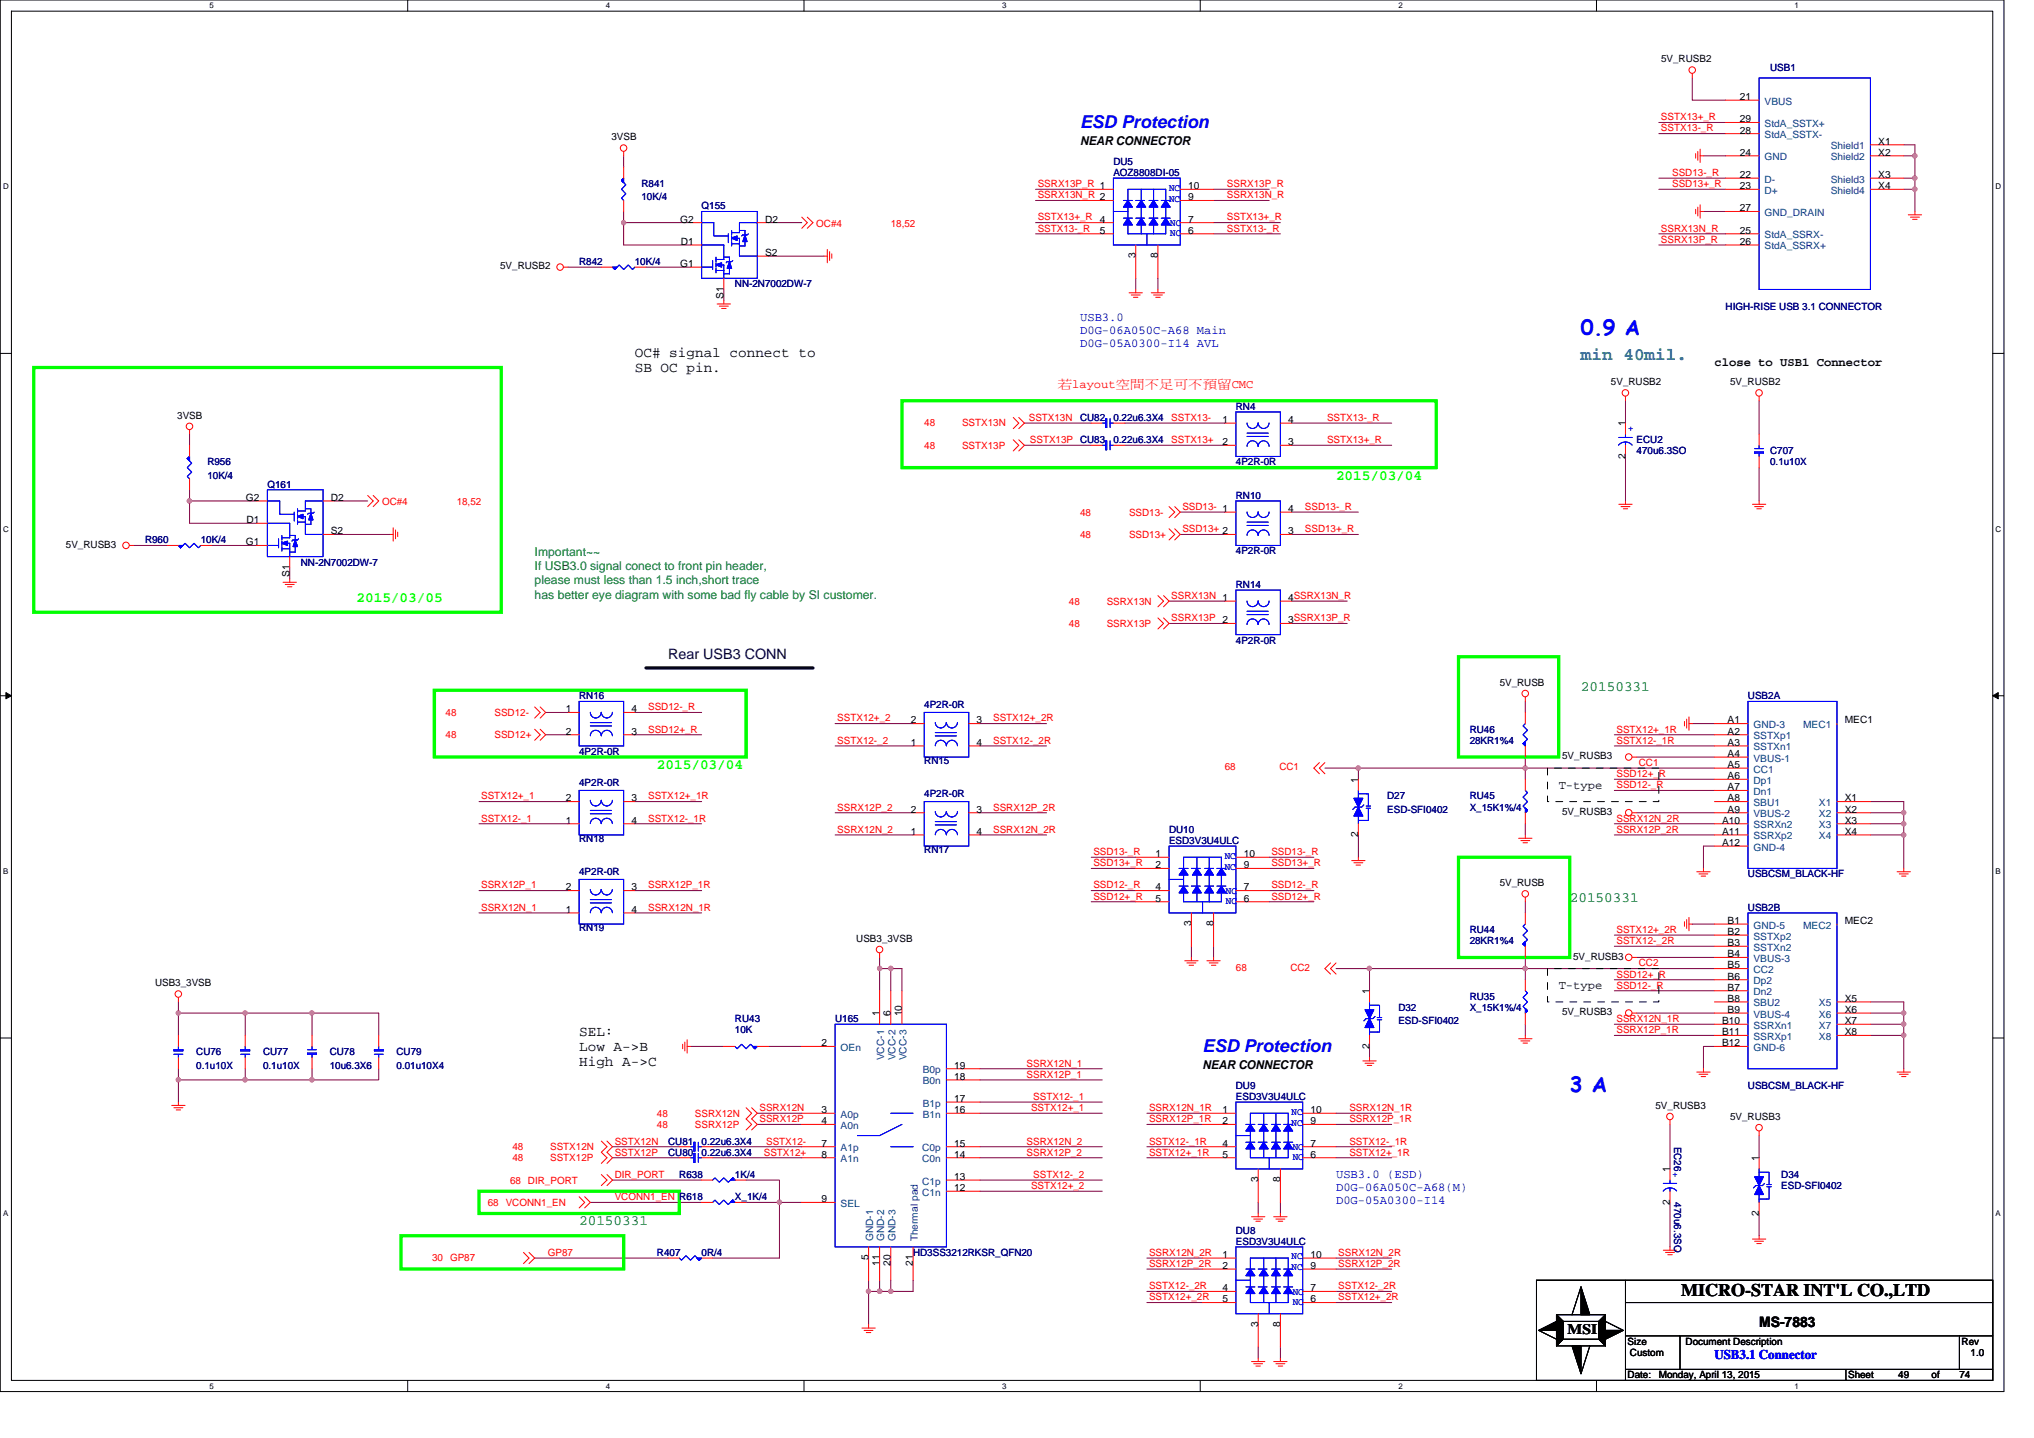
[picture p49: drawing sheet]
<svg xmlns="http://www.w3.org/2000/svg" width="297mm" height="210mm" viewBox="0 0 297 210" stroke-linecap="round" stroke-linejoin="round" font-family="sans-serif">
<defs><g id="words">
<g font-size="3.1" fill="#00f">
<text x="230.9" y="48.9">0.9 A</text>
<text x="229.3" y="159.4">3 A</text>
</g>
<g font-size="2.6" fill="#00f">
<text x="157.7" y="18.6">ESD Protection</text>
<text x="175.6" y="153.6">ESD Protection</text>
</g>
<text font-size="2.6" fill="#008080" x="230.9" y="52.6">min 40mil.</text>
<text font-size="2.6" x="245.5" y="189.3">MICRO-STAR INT'L CO.,LTD</text>
<g font-size="2.1">
<text x="92.7" y="52.1">OC# signal connect to</text>
<text x="92.7" y="54.3">SB OC pin.</text>
<text x="84.6" y="151.2">SEL:</text>
<text x="84.6" y="153.5">Low A-&gt;B</text>
<text x="84.6" y="155.7">High A-&gt;C</text>
<text x="228.9" y="194.9">MSI</text>
<text x="256.9" y="193.8">MS-7883</text>
</g>
<g font-size="2.1" fill="#0f0">
<text x="195.1" y="70">2015/03/04</text>
<text x="52.1" y="87.9">2015/03/05</text>
<text x="95.9" y="112.3">2015/03/04</text>
</g>
<text font-size="2.1" fill="#000040" x="97.6" y="96.2">Rear USB3 CONN</text>
<g font-size="2.1" fill="#008000">
<text x="230.9" y="100.8">20150331</text>
<text x="229.3" y="131.7">20150331</text>
<text x="84.6" y="178.9">20150331</text>
</g>
<text font-size="1.9" fill="#00f" x="250.4" y="198.5">USB3.1 Connector</text>
<g font-size="1.8">
<text x="157.7" y="21.1">NEAR CONNECTOR</text>
<text x="250.4" y="53.5">close to USB1 Connector</text>
<text x="227.6" y="115.2">T-type</text>
<text x="227.6" y="144.5">T-type</text>
<text x="175.6" y="156.1">NEAR CONNECTOR</text>
</g>
<g font-size="1.8" fill="#00f">
<text x="157.7" y="46.9">USB3.0</text>
<text x="157.7" y="48.8">D0G-06A050C-A68 Main</text>
<text x="157.7" y="50.7">D0G-05A0300-I14 AVL</text>
<text x="195.1" y="172.1">USB3.0 (ESD)</text>
<text x="195.1" y="174">D0G-06A050C-A68(M)</text>
<text x="195.1" y="175.9">D0G-05A0300-I14</text>
</g>
<text font-size="1.8" fill="#f00" x="154.5" y="56.7">若layout空間不足可不預留CMC</text>
<g font-size="1.8" fill="#008000">
<text x="78.1" y="81.2">Important~~</text>
<text x="78.1" y="83.3">If USB3.0 signal conect to front pin header,</text>
<text x="78.1" y="85.3">please must less than 1.5 inch,short trace</text>
<text x="78.1" y="87.4">has better eye diagram with some bad fly cable by SI customer.</text>
</g>
<g font-size="1.5">
<text x="242.6" y="9.1">5V_RUSB2</text>
<text x="254.1" y="14.6">21</text>
<text x="254.1" y="17.9">29</text>
<text x="89.3" y="20.5">3VSB</text>
<text x="254.1" y="22.7">24</text>
<text x="254.1" y="19.5">28</text>
<text x="274.3" y="21.1">X1</text>
<text x="274.3" y="22.7">X2</text>
<text x="173.5" y="29.3">9</text>
<text x="173.5" y="27.6">10</text>
<text x="254.1" y="26">22</text>
<text x="254.1" y="27.6">23</text>
<text x="274.3" y="26">X3</text>
<text x="274.3" y="27.6">X4</text>
<text x="99.3" y="32.5">G2</text>
<text x="99.4" y="35.8">D1</text>
<text x="111.7" y="32.5">D2</text>
<text x="160.6" y="32.5">4</text>
<text x="160.6" y="34.1">5</text>
<text x="173.5" y="34.1">6</text>
<text x="173.5" y="32.5">7</text>
<text x="254.1" y="34.1">25</text>
<text x="254.1" y="35.8">26</text>
<text x="254.1" y="30.9">27</text>
<text x="73" y="39.3">5V_RUSB2</text>
<text x="99.3" y="39">G1</text>
<text x="111.7" y="37.4">S2</text>
<text x="165.8" y="37.7" transform="rotate(-90 165.8 37.7)">3</text>
<text x="169.1" y="37.7" transform="rotate(-90 169.1 37.7)">8</text>
<text x="105.7" y="43.6" transform="rotate(-90 105.7 43.6)">S1</text>
<text x="235.3" y="56.3">5V_RUSB2</text>
<text x="252.7" y="56.3">5V_RUSB2</text>
<text x="25.9" y="61.1">3VSB</text>
<text x="178.5" y="61.8">1</text>
<text x="178.5" y="65">2</text>
<text x="188.1" y="61.8">4</text>
<text x="188.1" y="65">3</text>
<text x="237.4" y="62.3" transform="rotate(-90 237.4 62.3)">1</text>
<text x="237.4" y="67" transform="rotate(-90 237.4 67)">2</text>
<text x="35.9" y="73.1">G2</text>
<text x="36" y="76.4">D1</text>
<text x="48.3" y="73.1">D2</text>
<text x="188.1" y="74.8">4</text>
<text x="9.6" y="80">5V_RUSB3</text>
<text x="35.9" y="79.6">G1</text>
<text x="48.3" y="78">S2</text>
<text x="188.1" y="78">3</text>
<text x="42.3" y="84.2" transform="rotate(-90 42.3 84.2)">S1</text>
<text x="188.1" y="87.8">4SSRX13N_R</text>
<text x="188.1" y="91">3SSRX13P_R</text>
<text x="219" y="100.2">5V_RUSB</text>
<text x="82.6" y="104">1</text>
<text x="82.6" y="107.3">2</text>
<text x="92.2" y="104">4</text>
<text x="92.2" y="107.3">3</text>
<text x="133" y="105.6">2</text>
<text x="142.6" y="105.6">3</text>
<text x="252.3" y="107.3">A2</text>
<text x="252.3" y="105.6">A1</text>
<text x="269.4" y="105.6">MEC1</text>
<text x="133" y="108.9">1</text>
<text x="142.6" y="108.9">4</text>
<text x="228.1" y="110.9">5V_RUSB3</text>
<text x="252.3" y="110.5">A4</text>
<text x="252.3" y="113.8">A6</text>
<text x="252.3" y="112.1">A5</text>
<text x="252.3" y="108.9">A3</text>
<text x="82.6" y="117">2</text>
<text x="92.2" y="117">3</text>
<text x="133" y="118.7">2</text>
<text x="142.6" y="118.7">3</text>
<text x="198.3" y="114.3" transform="rotate(-90 198.3 114.3)">1</text>
<text x="228.1" y="119">5V_RUSB3</text>
<text x="252.3" y="117">A8</text>
<text x="252.3" y="118.7">A9</text>
<text x="252.3" y="115.4">A7</text>
<text x="269.4" y="117">X1</text>
<text x="269.4" y="118.7">X2</text>
<text x="82.6" y="120.3">1</text>
<text x="92.2" y="120.3">4</text>
<text x="133" y="121.9">1</text>
<text x="142.6" y="121.9">4</text>
<text x="168.8" y="125.2">1</text>
<text x="181.6" y="125.2">10</text>
<text x="198.3" y="122.3" transform="rotate(-90 198.3 122.3)">2</text>
<text x="251.5" y="120.3">A10</text>
<text x="251.5" y="121.9">A11</text>
<text x="251.5" y="123.5">A12</text>
<text x="269.4" y="120.3">X3</text>
<text x="269.4" y="121.9">X4</text>
<text x="82.6" y="130">2</text>
<text x="92.2" y="130">3</text>
<text x="168.8" y="130">4</text>
<text x="168.8" y="126.8">2</text>
<text x="168.8" y="131.7">5</text>
<text x="181.6" y="131.7">6</text>
<text x="181.6" y="130">7</text>
<text x="181.6" y="126.8">9</text>
<text x="219" y="129.4">5V_RUSB</text>
<text x="82.6" y="133.3">1</text>
<text x="92.2" y="133.3">4</text>
<text x="125" y="137.5">USB3_3VSB</text>
<text x="174" y="135.3" transform="rotate(-90 174 135.3)">3</text>
<text x="177.2" y="135.3" transform="rotate(-90 177.2 135.3)">8</text>
<text x="252.3" y="136.5">B2</text>
<text x="252.3" y="134.9">B1</text>
<text x="269.4" y="134.9">MEC2</text>
<text x="229.7" y="140.1">5V_RUSB3</text>
<text x="252.3" y="139.8">B4</text>
<text x="252.3" y="143">B6</text>
<text x="252.3" y="141.4">B5</text>
<text x="252.3" y="138.2">B3</text>
<text x="22.6" y="144">USB3_3VSB</text>
<text x="128.4" y="148.4" transform="rotate(-90 128.4 148.4)">1</text>
<text x="130.1" y="148.4" transform="rotate(-90 130.1 148.4)">6</text>
<text x="131.7" y="148.4" transform="rotate(-90 131.7 148.4)">10</text>
<text x="200" y="145.2" transform="rotate(-90 200 145.2)">1</text>
<text x="228.1" y="148.3">5V_RUSB3</text>
<text x="251.5" y="149.5">B10</text>
<text x="252.3" y="146.3">B8</text>
<text x="252.3" y="147.9">B9</text>
<text x="252.3" y="144.7">B7</text>
<text x="269.4" y="146.3">X5</text>
<text x="269.4" y="147.9">X6</text>
<text x="269.4" y="149.5">X7</text>
<text x="120" y="152.8">2</text>
<text x="200" y="153.2" transform="rotate(-90 200 153.2)">2</text>
<text x="251.5" y="151.2">B11</text>
<text x="251.5" y="152.8">B12</text>
<text x="269.4" y="151.2">X8</text>
<text x="139.4" y="160.9">17</text>
<text x="139.4" y="157.7">18</text>
<text x="139.4" y="156">19</text>
<text x="241.8" y="161.9">5V_RUSB3</text>
<text x="120" y="162.5">3</text>
<text x="120" y="164.2">4</text>
<text x="120" y="167.4">7</text>
<text x="139.4" y="162.5">16</text>
<text x="139.4" y="167.4">15</text>
<text x="178.5" y="162.5">1</text>
<text x="178.5" y="167.4">4</text>
<text x="178.5" y="164.2">2</text>
<text x="191.4" y="167.4">7</text>
<text x="191.4" y="164.2">9</text>
<text x="191.4" y="162.5">10</text>
<text x="252.7" y="163.6">5V_RUSB3</text>
<text x="120" y="169">8</text>
<text x="139.4" y="173.9">12</text>
<text x="139.4" y="172.3">13</text>
<text x="139.4" y="169">14</text>
<text x="178.5" y="169">5</text>
<text x="183.7" y="172.7" transform="rotate(-90 183.7 172.7)">3</text>
<text x="187" y="172.7" transform="rotate(-90 187 172.7)">8</text>
<text x="191.4" y="169">6</text>
<text x="243.9" y="171.2" transform="rotate(-90 243.9 171.2)">1</text>
<text x="256.9" y="169.5" transform="rotate(-90 256.9 169.5)">1</text>
<text x="120" y="175.6">9</text>
<text x="243.9" y="175.9" transform="rotate(-90 243.9 175.9)">2</text>
<text x="256.9" y="177.5" transform="rotate(-90 256.9 177.5)">2</text>
<text x="126.8" y="184" transform="rotate(-90 126.8 184)">5</text>
<text x="128.4" y="184.9" transform="rotate(-90 128.4 184.9)">11</text>
<text x="130.1" y="184.9" transform="rotate(-90 130.1 184.9)">20</text>
<text x="133.3" y="184.9" transform="rotate(-90 133.3 184.9)">21</text>
<text x="178.5" y="183.7">1</text>
<text x="178.5" y="185.3">2</text>
<text x="191.4" y="185.3">9</text>
<text x="191.4" y="183.7">10</text>
<text x="178.5" y="188.6">4</text>
<text x="178.5" y="190.2">5</text>
<text x="191.4" y="190.2">6</text>
<text x="191.4" y="188.6">7</text>
<text x="183.7" y="193.8" transform="rotate(-90 183.7 193.8)">3</text>
<text x="187" y="193.8" transform="rotate(-90 187 193.8)">8</text>
<text x="237.7" y="196.4">Size</text>
<text x="246.2" y="196.4">Document Description</text>
<text x="286.5" y="196.4">Rev</text>
<text x="237.7" y="201.3">Date:</text>
<text x="238" y="198">Custom</text>
<text x="242.2" y="201.3">Monday, April 13, 2015</text>
<text x="269.9" y="201.3">Sheet</text>
<text x="277.2" y="201.3">49</text>
<text x="282.1" y="201.3">of</text>
<text x="286.1" y="201.3">74</text>
<text x="287.8" y="198">1.0</text>
</g>
<g font-size="1.5" fill="#000080">
<text x="258.5" y="10.4">USB1</text>
<text x="93.7" y="27.3">R841</text>
<text x="93.7" y="29.3">10K/4</text>
<text x="162.6" y="24.1">DU5</text>
<text x="162.6" y="25.7">AOZ8808DI-05</text>
<text x="102.5" y="30.6">Q155</text>
<text x="84.6" y="38.7">R842</text>
<text x="92.7" y="38.7">10K/4</text>
<text x="107.3" y="42">NN-2N7002DW-7</text>
<text x="252" y="45.2">HIGH-RISE USB 3.1 CONNECTOR</text>
<text x="180.5" y="59.8">RN4</text>
<text x="157.7" y="61.5">CU82</text>
<text x="162.6" y="61.5">0.22u6.3X4</text>
<text x="162.6" y="64.7">0.22u6.3X4</text>
<text x="239" y="64.7">ECU2</text>
<text x="30.3" y="68">R956</text>
<text x="30.3" y="69.9">10K/4</text>
<text x="39" y="71.2">Q161</text>
<text x="180.5" y="68">4P2R-0R</text>
<text x="239" y="66.3">470u6.3SO</text>
<text x="258.5" y="66.3">C707</text>
<text x="258.5" y="68">0.1u10X</text>
<text x="180.5" y="72.8">RN10</text>
<text x="21.2" y="79.4">R960</text>
<text x="29.3" y="79.4">10K/4</text>
<text x="43.9" y="82.6">NN-2N7002DW-7</text>
<text x="180.5" y="81">4P2R-0R</text>
<text x="180.5" y="85.9">RN14</text>
<text x="180.5" y="94">4P2R-0R</text>
<text x="84.6" y="102.1">RN16</text>
<text x="135" y="103.4">4P2R-0R</text>
<text x="214.6" y="107">RU46</text>
<text x="255.3" y="102.1">USB2A</text>
<text x="84.6" y="110.2">4P2R-0R</text>
<text x="135" y="111.5">RN15</text>
<text x="214.6" y="108.6">28KR1%4</text>
<text x="84.6" y="114.8">4P2R-0R</text>
<text x="135" y="116.4">4P2R-0R</text>
<text x="202.6" y="116.7">D27</text>
<text x="202.6" y="118.7">ESD-SFI0402</text>
<text x="214.6" y="116.7">RU45</text>
<text x="214.6" y="118.4">X_15K1%/4</text>
<text x="84.6" y="122.9">RN18</text>
<text x="135" y="124.5">RN17</text>
<text x="170.7" y="121.6">DU10</text>
<text x="170.7" y="123.2">ESD3V3U4ULC</text>
<text x="84.6" y="127.8">4P2R-0R</text>
<text x="255.3" y="128.1">USBCSM_BLACK-HF</text>
<text x="84.6" y="135.9">RN19</text>
<text x="214.6" y="136.2">RU44</text>
<text x="214.6" y="137.9">28KR1%4</text>
<text x="255.3" y="133">USB2B</text>
<text x="107.3" y="149.2">RU43</text>
<text x="122" y="149.2">U165</text>
<text x="204.2" y="147.6">D32</text>
<text x="204.2" y="149.6">ESD-SFI0402</text>
<text x="214.6" y="146">RU35</text>
<text x="214.6" y="147.6">X_15K1%/4</text>
<text x="28.7" y="154.1">CU76</text>
<text x="38.4" y="154.1">CU77</text>
<text x="48.2" y="154.1">CU78</text>
<text x="57.9" y="154.1">CU79</text>
<text x="107.3" y="150.9">10K</text>
<text x="28.7" y="156.1">0.1u10X</text>
<text x="38.4" y="156.1">0.1u10X</text>
<text x="48.2" y="156.1">10u6.3X6</text>
<text x="57.9" y="156.1">0.01u10X4</text>
<text x="180.5" y="159">DU9</text>
<text x="180.5" y="160.6">ESD3V3U4ULC</text>
<text x="255.3" y="159">USBCSM_BLACK-HF</text>
<text x="97.6" y="167.1">CU81</text>
<text x="102.5" y="167.1">0.22u6.3X4</text>
<text x="244.5" y="167.4" transform="rotate(90 244.5 167.4)">EC26+</text>
<text x="97.6" y="168.8">CU80</text>
<text x="99.2" y="172">R638</text>
<text x="102.5" y="168.8">0.22u6.3X4</text>
<text x="107.3" y="172">1K/4</text>
<text x="260.1" y="172">D34</text>
<text x="260.1" y="173.6">ESD-SFI0402</text>
<text x="107.3" y="175.3">X_1K/4</text>
<text x="244.5" y="175.6" transform="rotate(90 244.5 175.6)">470u6.3SO</text>
<text x="95.9" y="183.4">R407</text>
<text x="102.5" y="183.4">0R/4</text>
<text x="133.3" y="183.4">HD3SS3212RKSR_QFN20</text>
<text x="180.5" y="180.1">DU8</text>
<text x="180.5" y="181.8">ESD3V3U4ULC</text>
</g>
<g font-size="1.5" fill="#f00">
<text x="242.6" y="17.6">SSTX13+_R</text>
<text x="242.6" y="19.2">SSTX13-_R</text>
<text x="151.5" y="27.3">SSRX13P_R 1</text>
<text x="151.5" y="29">SSRX13N_R 2</text>
<text x="179.2" y="27.3">SSRX13P_R</text>
<text x="179.2" y="29">SSRX13N_R</text>
<text x="244.2" y="25.7">SSD13-_R</text>
<text x="244.2" y="27.3">SSD13+_R</text>
<text x="119.2" y="33.2">OC#4</text>
<text x="130.1" y="33.2">18,52</text>
<text x="151.5" y="32.2">SSTX13+_R</text>
<text x="151.5" y="33.8">SSTX13-_R</text>
<text x="179.2" y="32.2">SSTX13+_R</text>
<text x="179.2" y="33.8">SSTX13-_R</text>
<text x="242.6" y="33.8">SSRX13N_R</text>
<text x="242.6" y="35.5">SSRX13P_R</text>
<text x="135" y="65.5">48</text>
<text x="135" y="62.3">48</text>
<text x="140.5" y="65.5">SSTX13P</text>
<text x="140.5" y="62.3">SSTX13N</text>
<text x="150.2" y="61.5">SSTX13N</text>
<text x="150.4" y="64.7">SSTX13P CU83</text>
<text x="171" y="64.7">SSTX13+</text>
<text x="171" y="61.5">SSTX13-</text>
<text x="193.8" y="61.5">SSTX13-_R</text>
<text x="193.8" y="64.7">SSTX13+_R</text>
<text x="55.8" y="73.8">OC#4</text>
<text x="66.7" y="73.8">18,52</text>
<text x="157.7" y="75.3">48</text>
<text x="164.9" y="75.3">SSD13-</text>
<text x="172.7" y="77.7">SSD13+ 2</text>
<text x="172.7" y="74.5">SSD13- 1</text>
<text x="190.6" y="74.5">SSD13-_R</text>
<text x="190.6" y="77.7">SSD13+_R</text>
<text x="157.7" y="78.5">48</text>
<text x="164.9" y="78.5">SSD13+</text>
<text x="156.1" y="88.3">48</text>
<text x="161.6" y="88.3">SSRX13N</text>
<text x="171" y="87.5">SSRX13N 1</text>
<text x="156.1" y="91.5">48</text>
<text x="161.6" y="91.5">SSRX13P</text>
<text x="171" y="90.7">SSRX13P 2</text>
<text x="65.1" y="107.8">48</text>
<text x="65.1" y="104.5">48</text>
<text x="72.2" y="107.8">SSD12+</text>
<text x="72.2" y="104.5">SSD12-</text>
<text x="94.7" y="103.7">SSD12-_R</text>
<text x="94.7" y="107">SSD12+_R</text>
<text x="122.3" y="105.3">SSTX12+_2</text>
<text x="145" y="105.3">SSTX12+_2R</text>
<text x="236.1" y="107">SSTX12+_1R</text>
<text x="122.3" y="108.6">SSTX12-_2</text>
<text x="145" y="108.6">SSTX12-_2R</text>
<text x="178.9" y="112.5">68</text>
<text x="186.8" y="112.5">CC1</text>
<text x="236.1" y="113.5">SSD12+_R</text>
<text x="236.1" y="108.6">SSTX12-_1R</text>
<text x="239.3" y="111.8">CC1</text>
<text x="70.3" y="120">SSTX12-_1</text>
<text x="70.3" y="116.7">SSTX12+_1</text>
<text x="94.7" y="120">SSTX12-_1R</text>
<text x="94.7" y="116.7">SSTX12+_1R</text>
<text x="122.3" y="118.4">SSRX12P_2</text>
<text x="145" y="118.4">SSRX12P_2R</text>
<text x="236.1" y="120">SSRX12N_2R</text>
<text x="236.1" y="115.1">SSD12-_R</text>
<text x="122.3" y="121.6">SSRX12N_2</text>
<text x="145" y="121.6">SSRX12N_2R</text>
<text x="159.7" y="124.9">SSD13-_R</text>
<text x="185.7" y="124.9">SSD13-_R</text>
<text x="236.1" y="121.6">SSRX12P_2R</text>
<text x="70.3" y="129.7">SSRX12P_1</text>
<text x="94.7" y="129.7">SSRX12P_1R</text>
<text x="159.7" y="129.7">SSD12-_R</text>
<text x="159.7" y="131.4">SSD12+_R</text>
<text x="159.7" y="126.5">SSD13+_R</text>
<text x="185.7" y="129.7">SSD12-_R</text>
<text x="185.7" y="131.4">SSD12+_R</text>
<text x="185.7" y="126.5">SSD13+_R</text>
<text x="70.3" y="133">SSRX12N_1</text>
<text x="94.7" y="133">SSRX12N_1R</text>
<text x="236.1" y="136.2">SSTX12+_2R</text>
<text x="236.1" y="137.9">SSTX12-_2R</text>
<text x="180.5" y="141.8">68</text>
<text x="188.4" y="141.8">CC2</text>
<text x="236.1" y="142.7">SSD12+_R</text>
<text x="239.3" y="141.1">CC2</text>
<text x="236.1" y="149.2">SSRX12N_1R</text>
<text x="236.1" y="144.4">SSD12-_R</text>
<text x="149.9" y="155.7">SSRX12N_1</text>
<text x="236.1" y="150.9">SSRX12P_1R</text>
<text x="149.9" y="157.4">SSRX12P_1</text>
<text x="150.9" y="160.6">SSTX12-_1</text>
<text x="74.8" y="167.9">48</text>
<text x="80.3" y="167.9">SSTX12N</text>
<text x="89.8" y="167.1">SSTX12N</text>
<text x="95.9" y="163.1">48</text>
<text x="95.9" y="164.7">48</text>
<text x="101.5" y="163.1">SSRX12N</text>
<text x="101.5" y="164.7">SSRX12P</text>
<text x="110.9" y="162.2">SSRX12N</text>
<text x="110.9" y="163.9">SSRX12P</text>
<text x="111.9" y="167.1">SSTX12-</text>
<text x="149.9" y="167.1">SSRX12N_2</text>
<text x="150.6" y="162.2">SSTX12+_1</text>
<text x="167.8" y="162.2">SSRX12N_1R</text>
<text x="167.8" y="167.1">SSTX12-_1R</text>
<text x="167.8" y="163.9">SSRX12P_1R</text>
<text x="197.1" y="167.1">SSTX12-_1R</text>
<text x="197.1" y="163.9">SSRX12P_1R</text>
<text x="197.1" y="162.2">SSRX12N_1R</text>
<text x="74.5" y="172.8">68 DIR_PORT</text>
<text x="74.8" y="169.6">48</text>
<text x="80.3" y="169.6">SSTX12P</text>
<text x="89.8" y="168.7">SSTX12P</text>
<text x="89.8" y="172">DIR_PORT</text>
<text x="111.5" y="168.7">SSTX12+</text>
<text x="149.9" y="168.7">SSRX12P_2</text>
<text x="150.6" y="173.6">SSTX12+_2</text>
<text x="150.9" y="172">SSTX12-_2</text>
<text x="167.8" y="168.7">SSTX12+_1R</text>
<text x="197.1" y="168.7">SSTX12+_1R</text>
<text x="71.2" y="176.1">68 VCONN1_EN</text>
<text x="89.8" y="175.3">VCONN1_EN R618</text>
<text x="63.1" y="184.2">30 GP87</text>
<text x="80" y="183.4">GP87</text>
<text x="167.8" y="185">SSRX12P_2R</text>
<text x="167.8" y="183.4">SSRX12N_2R</text>
<text x="195.4" y="183.4">SSRX12N_2R</text>
<text x="195.4" y="185">SSRX12P_2R</text>
<text x="167.8" y="189.9">SSTX12+_2R</text>
<text x="167.8" y="188.3">SSTX12-_2R</text>
<text x="195.4" y="189.9">SSTX12+_2R</text>
<text x="195.4" y="188.3">SSTX12-_2R</text>
</g>
<g font-size="1.5" fill="#004080">
<text x="257.7" y="15.3">VBUS</text>
<text x="257.7" y="23.4">GND</text>
<text x="257.7" y="20.2">StdA_SSTX-</text>
<text x="257.7" y="18.5">StdA_SSTX+</text>
<text x="267.4" y="21.8">Shield1</text>
<text x="267.4" y="23.4">Shield2</text>
<text x="257.7" y="26.7">D-</text>
<text x="257.7" y="28.3">D+</text>
<text x="267.4" y="26.7">Shield3</text>
<text x="267.4" y="28.3">Shield4</text>
<text x="257.7" y="34.8">StdA_SSRX-</text>
<text x="257.7" y="31.5">GND_DRAIN</text>
<text x="257.7" y="36.4">StdA_SSRX+</text>
<text x="256.1" y="107.9">SSTXp1</text>
<text x="256.1" y="106.3">GND-3</text>
<text x="263.3" y="106.3">MEC1</text>
<text x="256.1" y="111.2">VBUS-1</text>
<text x="256.1" y="112.8">CC1</text>
<text x="256.1" y="109.6">SSTXn1</text>
<text x="256.1" y="114.4">Dp1</text>
<text x="256.1" y="117.7">SBU1</text>
<text x="256.1" y="119.3">VBUS-2</text>
<text x="256.1" y="116.1">Dn1</text>
<text x="265.6" y="117.7">X1</text>
<text x="265.6" y="119.3">X2</text>
<text x="256.1" y="120.9">SSRXn2</text>
<text x="256.1" y="122.6">SSRXp2</text>
<text x="256.1" y="124.2">GND-4</text>
<text x="265.6" y="120.9">X3</text>
<text x="265.6" y="122.6">X4</text>
<text x="256.1" y="137.2">SSTXp2</text>
<text x="256.1" y="135.6">GND-5</text>
<text x="263.3" y="135.6">MEC2</text>
<text x="256.1" y="140.5">VBUS-3</text>
<text x="256.1" y="143.7">Dp2</text>
<text x="256.1" y="142.1">CC2</text>
<text x="256.1" y="138.8">SSTXn2</text>
<text x="256.1" y="147">SBU2</text>
<text x="256.1" y="148.6">VBUS-4</text>
<text x="256.1" y="145.3">Dn2</text>
<text x="265.6" y="147">X5</text>
<text x="265.6" y="148.6">X6</text>
<text x="122.8" y="153.5">OEn</text>
<text x="129.1" y="154.8" transform="rotate(-90 129.1 154.8)">VCC-1</text>
<text x="130.8" y="154.8" transform="rotate(-90 130.8 154.8)">VCC-2</text>
<text x="132.4" y="154.8" transform="rotate(-90 132.4 154.8)">VCC-3</text>
<text x="256.1" y="150.2">SSRXn1</text>
<text x="256.1" y="151.8">SSRXp1</text>
<text x="256.1" y="153.5">GND-6</text>
<text x="265.6" y="150.2">X7</text>
<text x="265.6" y="151.8">X8</text>
<text x="134.8" y="161.6">B1p</text>
<text x="134.8" y="158.3">B0n</text>
<text x="134.8" y="156.7">B0p</text>
<text x="122.8" y="163.2">A0p</text>
<text x="122.8" y="164.8">A0n</text>
<text x="134.8" y="163.2">B1n</text>
<text x="122.8" y="168.1">A1p</text>
<text x="122.8" y="169.7">A1n</text>
<text x="134.7" y="173">C1p</text>
<text x="134.7" y="169.7">C0n</text>
<text x="134.7" y="168.1">C0p</text>
<text x="122.8" y="176.2">SEL</text>
<text x="134.7" y="174.6">C1n</text>
<text x="127.5" y="181.3" transform="rotate(-90 127.5 181.3)">GND-1</text>
<text x="129.1" y="181.3" transform="rotate(-90 129.1 181.3)">GND-2</text>
<text x="130.8" y="181.3" transform="rotate(-90 130.8 181.3)">GND-3</text>
<text x="134" y="181.3" transform="rotate(-90 134 181.3)">Thermal pad</text>
</g>
<g font-size="1.5" fill="#00f">
<text x="170.7" y="27.8">NC</text>
<text x="170.7" y="29.5">NC</text>
<text x="170.9" y="33">NC</text>
<text x="170.9" y="34.5">NC</text>
<text x="237.8" y="62.3" transform="rotate(90 237.8 62.3)">+</text>
<text x="178.9" y="125.4">NC</text>
<text x="178.9" y="127">NC</text>
<text x="179" y="130.6">NC</text>
<text x="179" y="132">NC</text>
<text x="188.6" y="162.8">NC</text>
<text x="188.6" y="164.4">NC</text>
<text x="188.8" y="168">NC</text>
<text x="188.8" y="169.4">NC</text>
<text x="188.6" y="183.9">NC</text>
<text x="188.6" y="185.5">NC</text>
<text x="188.8" y="189.1">NC</text>
<text x="188.8" y="190.5">NC</text>
</g>
<g font-size="1.2">
<text x="30.6" y="1.2">5</text>
<text x="88.5" y="1.2">4</text>
<text x="146.3" y="1.2">3</text>
<text x="204.2" y="1.2">2</text>
<text x="262.1" y="1.2">1</text>
<text x=".5" y="27.6">D</text>
<text x="291.4" y="27.6">D</text>
<text x=".5" y="77.6">C</text>
<text x="291.4" y="77.6">C</text>
<text x=".5" y="127.6">B</text>
<text x="291.4" y="127.6">B</text>
<text x=".5" y="177.6">A</text>
<text x="291.4" y="177.6">A</text>
<text x="30.6" y="202.8">5</text>
<text x="88.5" y="202.8">4</text>
<text x="146.3" y="202.8">3</text>
<text x="204.2" y="202.8">2</text>
<text x="262.1" y="202.8">1</text>
</g>
</g></defs>
<path d="M0 0h292.6v203.2h-292.6zM1.7 1.6h289.3v200h-289.3z" fill="none" stroke="#000" stroke-width=".15"/>
<g fill="#fff">
<path d="M30.6 .2h.6v1.3h-.6z"/>
<path d="M30.6 201.8h.6v1.3h-.6z"/>
</g>
<path d="M59.5 0v1.6M59.5 201.6v1.6" fill="none" stroke="#000" stroke-width=".15"/>
<g fill="#fff">
<path d="M88.5 .2h.6v1.3h-.6z"/>
<path d="M88.5 201.8h.6v1.3h-.6z"/>
</g>
<path d="M117.4 0v1.6M117.4 201.6v1.6" fill="none" stroke="#000" stroke-width=".15"/>
<g fill="#fff">
<path d="M146.3 .2h.7v1.3h-.7z"/>
<path d="M146.3 201.8h.7v1.3h-.7z"/>
</g>
<path d="M175.3 0v1.6M175.3 201.6v1.6" fill="none" stroke="#000" stroke-width=".15"/>
<g fill="#fff">
<path d="M204.2 .2h.6v1.3h-.6z"/>
<path d="M204.2 201.8h.6v1.3h-.6z"/>
</g>
<path d="M233.1 0v1.6M233.1 201.6v1.6" fill="none" stroke="#000" stroke-width=".15"/>
<g fill="#fff">
<path d="M262.1 .2h.6v1.3h-.6z"/>
<path d="M262.1 201.8h.6v1.3h-.6z"/>
<path d="M.5 26.6h.8v1.3h-.8z"/>
<path d="M291.4 26.6h.9v1.3h-.9z"/>
<path d="M.5 76.6h.8v1.3h-.8z"/>
<path d="M291.4 76.6h.9v1.3h-.9z"/>
</g>
<path d="M0 51.6h1.7M291 51.6h1.6" fill="none" stroke="#000" stroke-width=".15"/>
<g fill="#fff">
<path d="M.5 126.6h.7v1.3h-.7z"/>
<path d="M291.4 126.6h.8v1.3h-.8z"/>
</g>
<path d="M0 101.6h1.7M291 101.6h1.6" fill="none" stroke="#000" stroke-width=".15"/>
<path d="M.9 101.1l.8 .5-.8 .4zM291 101.6l.8-.5v.9z" fill="#000" stroke="#000" stroke-width=".15"/>
<g fill="#fff">
<path d="M.5 176.6h.7v1.2h-.7z"/>
<path d="M291.4 176.6h.8v1.2h-.8z"/>
</g>
<g fill="none" stroke="#000" stroke-width=".15">
<path d="M0 151.6h1.7M291 151.6h1.6M224.4 186.9h66.6v14.7h-66.6zM224.7 194.3l2.6 1.3M227.3 192h7.2v4.5h-7.2zM227.3 192l1 1M228.3 193h5.2v2.6h-5.2zM228.3 195.6l-1 .9M230.9 187.9l-1.3 4.1M232.2 196.5l-1.3 4.1M233.5 195.6l1 .9M234.5 193l2.6 1.3"/>
<path d="M234.5 192l-1 1M237.4 190.2h53.6M237.4 186.9v14.7M237.4 200h53.6M237.4 195.1h53.6M245.3 195.1v4.9M269.6 200v1.6M286.1 195.1v4.9"/>
</g>
<g fill="none" stroke="#800040" stroke-width=".15">
<path d="M242.2 19.5h9.8M242.2 17.9h9.8M247.1 11.4v3.2h4.9M82.9 39h4.9M91.1 30.9v1.6M91.1 22.8v1.6M91.1 32.5v3.3h9.7M91.1 32.5h9.7M94.3 39h6.5M112.2 37.4h8.1M112.2 32.5h4.9M151.2 27.6h6.5"/>
<path d="M151.2 29.3h6.5M151.2 32.5h6.5M151.2 34.1h6.5M177.2 32.5h9.8M177.2 34.1h9.8M177.2 27.6h8.2M177.2 29.3h8.2M242.2 26h9.8M242.2 34.1h9.8M242.2 35.8h9.8M242.2 27.6h9.8M248.8 22.8h3.2"/>
<path d="M248.8 30.9h3.2M278 27.6h1.7M278 21.1h1.7v1.7M278 22.8h1.7M278 26h1.7M279.7 26v1.6M279.7 22.8v3.2M279.7 27.6v3.3M105.7 42.3v1.6M165.9 40.6v1.7M169.1 40.6v1.7M237.4 58.5v3.3"/>
<path d="M256.9 58.5v4.9M19.6 79.7h4.8M27.7 71.5v1.7M27.7 63.4v1.6M27.7 73.2v3.2h9.7M27.7 73.2h9.7M30.9 79.7h6.5M48.8 73.2h4.9M48.8 78h8.1M149.6 65h9.8M149.6 61.8h9.8M164.2 65h14.7"/>
<path d="M164.2 61.8h14.7M172.4 78h6.5M172.4 74.8h6.5M188.6 61.8h14.6M188.6 65h14.6M188.6 74.8h9.8M188.6 78h9.8M237.4 66.7v6.5M256.9 68.3v4.9M42.3 82.9v1.6M170.7 87.8h8.2M170.7 91h8.2"/>
<path d="M188.6 87.8h8.1M188.6 91h8.1M70 117.1h12.9M79.7 107.3h3.2M79.7 104h3.2M92.7 117.1h9.8M92.7 104h9.8M92.7 107.3h9.8M122 105.7h11.3M122 108.9h11.3M122 118.7h11.3M143.1 108.9h9.7"/>
<path d="M143.1 105.7h9.7M143.1 118.7h9.7M193.5 112.2h4.9v1.6M198.4 112.2h24.4M222.8 112.2h27.6M222.8 110.6v1.6M222.8 112.2v1.6M222.8 102.4v1.6M235.8 115.4h14.6M235.8 107.3h14.6M235.8 108.9h14.6M235.8 113.8h14.6"/>
<path d="M239 118.7h11.4M239 110.6h11.4M247.1 105.7h3.3M273.2 117.1h4.8v1.6M273.2 118.7h4.8M278 118.7v1.6M70 133.3h12.9M70 130h12.9M70 120.3h12.9M92.7 133.3h9.8M92.7 130h9.8M92.7 120.3h9.8"/>
<path d="M122 121.9h11.3M128.5 139.8v1.6M143.1 121.9h9.7M159.4 130h6.5M159.4 131.7h6.5M159.4 125.2h6.5M159.4 126.8h6.5M174 138.2v1.6M177.2 138.2v1.6M185.4 130h6.5M185.4 131.7h6.5M185.4 125.2h6.5"/>
<path d="M185.4 126.8h6.5M198.4 121.9v3.3M222.8 120.3v1.6M222.8 139.8v1.6M222.8 131.7v1.6M235.8 120.3h14.6M235.8 121.9h14.6M235.8 136.5h14.6M235.8 138.2h14.6M239 139.8h11.4M247.1 134.9h3.3M250.4 123.5h-1.6v3.3"/>
<path d="M273.2 120.3h4.8M273.2 121.9h4.8M278 121.9v4.9M278 120.3v1.6M26.1 146.3v1.6M26.1 156.1v1.6h9.7M26.1 157.7v3.2M35.8 147.9h-9.7v3.3M35.8 156.1v1.6M35.8 147.9v3.3M35.8 147.9h9.8M35.8 157.7h9.8"/>
<path d="M45.6 147.9h9.7v3.3M45.6 156.1v1.6h9.7v-1.6M45.6 147.9v3.3M100.8 152.8h4.9M112.2 152.8h4.9M128.5 141.4v3.3M128.5 141.4h1.6M130.1 141.4h1.6v3.3M130.1 141.4v3.3M143.1 156.1h17.9M143.1 157.7h17.9M195.1 141.4h4.9v3.3"/>
<path d="M200 141.4h22.8M200 152.8v1.6M222.8 141.4h27.6M222.8 149.6v1.6M222.8 141.4v1.7M235.8 149.6h14.6M235.8 151.2h14.6M235.8 144.7h14.6M235.8 143.1h14.6M239 147.9h11.4M250.4 152.8h-1.6v3.3M273.2 146.3h4.8v1.6"/>
<path d="M273.2 147.9h4.8M273.2 149.6h4.8M273.2 151.2h4.8M278 151.2v4.9M278 147.9v1.7M278 149.6v1.6M86.2 175.6h16.3M89.4 172.3h13.1M89.4 169.1h9.8M89.4 167.4h9.8M104.1 169.1h13M104.1 167.4h13"/>
<path d="M109 175.6h4.8v8.1h-9.7M109 172.3h4.8v3.3h3.3M110.6 162.6h6.5M110.6 164.2h6.5M143.1 162.6h17.9M143.1 160.9h17.9M143.1 169.1h17.9M143.1 173.9h17.9M143.1 172.3h17.9M143.1 167.4h17.9M167.5 162.6h8.1M167.5 167.4h8.1"/>
<path d="M167.5 169.1h8.1M167.5 164.2h8.1M183.7 175.6v1.6M187 175.6v1.6M195.1 169.1h8.1M195.1 167.4h8.1M195.1 164.2h8.1M195.1 162.6h8.1M243.9 164.2v6.5M243.9 175.6v6.5M256.9 165.8v3.3M256.9 177.2v3.2"/>
<path d="M78.1 183.7h19.5M126.8 188.6h1.7M126.8 186.9v1.7M126.8 188.6v4.8M128.5 186.9v1.7M128.5 188.6h1.6M130.1 186.9v1.7M133.3 186.9v1.7h-3.2M167.5 185.3h8.1M167.5 190.2h8.1M167.5 188.6h8.1M167.5 183.7h8.1"/>
<path d="M183.7 196.7v1.6M187 196.7v1.6M195.1 190.2h8.1M195.1 188.6h8.1M195.1 183.7h8.1M195.1 185.3h8.1"/>
</g>
<g fill="#f0f" stroke="#f0f" stroke-width=".15">
<circle cx="91.1" cy="32.5" r=".32"/>
<circle cx="130.1" cy="141.4" r=".32"/>
<circle cx="128.5" cy="141.4" r=".32"/>
<circle cx="128.5" cy="188.6" r=".31"/>
<circle cx="126.8" cy="188.6" r=".31"/>
<circle cx="130.1" cy="188.6" r=".31"/>
<circle cx="222.7" cy="112.2" r=".32"/>
<circle cx="222.7" cy="141.4" r=".32"/>
<circle cx="279.6" cy="26" r=".31"/>
<circle cx="279.6" cy="22.8" r=".32"/>
<circle cx="279.6" cy="27.6" r=".32"/>
<circle cx="278" cy="121.9" r=".32"/>
<circle cx="278" cy="118.7" r=".32"/>
<circle cx="278" cy="120.3" r=".32"/>
<circle cx="278" cy="151.2" r=".32"/>
<circle cx="278" cy="147.9" r=".31"/>
<circle cx="278" cy="149.5" r=".32"/>
<circle cx="27.7" cy="73.1" r=".32"/>
<circle cx="198.3" cy="112.2" r=".32"/>
<circle cx="200" cy="141.4" r=".32"/>
<circle cx="26" cy="147.9" r=".31"/>
<circle cx="35.8" cy="147.9" r=".31"/>
<circle cx="35.8" cy="157.7" r=".32"/>
<circle cx="45.6" cy="147.9" r=".31"/>
<circle cx="26" cy="157.7" r=".32"/>
<circle cx="45.5" cy="157.7" r=".32"/>
<circle cx="113.8" cy="175.6" r=".32"/>
</g>
<g fill="none" stroke="#f00" stroke-width=".15">
<path d="M247.1 10.7v.7M252 14.6h4.9M252 19.5h4.9M252 17.9h4.9M82.3 39h.6M87.8 39h1.6M91.1 22.1v.7M91.1 24.4v1.6M91.1 29.3v1.6M92.7 39h1.6M100.8 39h1.7M100.8 32.5h1.7"/>
<path d="M100.8 35.8h1.7M110.6 32.5h1.6M110.6 37.4h1.6M117.1 31.7l.8 .8-.8 .8M117.9 31.7l.8 .8-.8 .8M120.3 37.4h.5M120.8 36.4v2M121.2 36.7v1.3M121.5 37.1v.6M157.7 34.1h4.9M157.7 27.6h4.9M157.7 32.5h4.9"/>
<path d="M157.7 29.3h4.9M165.9 35.8v4.8M169.1 35.8v4.8M172.4 34.1h4.8M172.4 27.6h4.8M172.4 32.5h4.8M172.4 29.3h4.8M247.6 22.4v.7M247.6 30.6v.6M247.9 22.1v1.3M247.9 30.2v1.3M248.3 21.8v1.9"/>
<path d="M248.3 29.9v2M248.3 22.8h.5M248.3 30.9h.5M252 34.1h4.9M252 27.6h4.9M252 26h4.9M252 22.8h4.9M252 35.8h4.9M252 30.9h4.9M273.2 27.6h4.8M273.2 26h4.8M273.2 22.8h4.8"/>
<path d="M273.2 21.1h4.8M278.7 31.4h1.9M279 31.7h1.3M279.3 32h.7M279.7 30.9v.5M104.7 44.4h2M105 44.7h1.4M105.4 45h.6M105.7 43.9v.5M105.7 40.6v1.7M164.9 42.8h1.9M165.2 43.1h1.3"/>
<path d="M165.5 43.4h.7M165.9 42.3v.5M168.1 42.8h2M168.5 43.1h1.3M168.8 43.4h.6M169.1 42.3v.5M237.4 57.9v.6M256.9 57.9v.6M18.9 79.7h.7M24.4 79.7h1.7M27.7 62.8v.6M27.7 65v1.7"/>
<path d="M27.7 69.9v1.6M29.3 79.7h1.6M37.4 73.2h1.6M37.4 76.4h1.6M37.4 79.7h1.6M47.2 73.2h1.6M47.2 78h1.6M53.7 72.3l.8 .9-.8 .8M54.5 72.3l.8 .9-.8 .8M56.9 78h.5M57.4 77.1v1.9M57.8 77.4v1.3"/>
<path d="M58.1 77.7v.7M148 64.2l.8 .8-.8 .8M148 61l.8 .8-.8 .8M148.8 64.2l.8 .8-.8 .8M148.8 61l.8 .8-.8 .8M159.4 61.8h1.6M159.4 65h1.6M162.6 61.8h1.6M162.6 65h1.6M170.7 77.2l.9 .8-.9 .8M170.7 74l.9 .8-.9 .8M171.6 77.2l.8 .8-.8 .8"/>
<path d="M171.6 74l.8 .8-.8 .8M178.9 78h1.6M178.9 61.8h1.6M178.9 65h1.6M178.9 74.8h1.6M187 78h1.6M187 61.8h1.6M187 65h1.6M187 74.8h1.6M236.4 73.6h2M236.7 74h1.3M237.1 74.3h.6"/>
<path d="M237.4 73.2v.4M237.4 61.8v1.6M237.4 65v1.7M255.9 73.6h2M256.2 74h1.3M256.6 74.3h.6M256.9 73.2v.4M256.9 63.4v1.6M256.9 66.7v1.6M41.3 85h2M41.7 85.3h1.3M42 85.7h.6"/>
<path d="M42.3 84.5v.5M42.3 81.3v1.6M169.1 87l.8 .8-.8 .8M169.1 90.2l.8 .8-.8 .8M169.9 87l.8 .8-.8 .8M169.9 90.2l.8 .8-.8 .8M178.9 87.8h1.6M178.9 91h1.6M187 87.8h1.6M187 91h1.6M78.1 106.5l.8 .8-.8 .8M78.1 103.2l.8 .8-.8 .9"/>
<path d="M78.9 106.5l.8 .8-.8 .8M78.9 103.2l.8 .8-.8 .9M82.9 117.1h1.7M82.9 104h1.7M82.9 107.3h1.7M91.1 117.1h1.6M91.1 104h1.6M91.1 107.3h1.6M133.3 108.9h1.7M133.3 105.7h1.7M133.3 118.7h1.7M141.5 108.9h1.6"/>
<path d="M141.5 105.7h1.6M141.5 118.7h1.6M192.7 111.4l-.8 .8 .8 .8M193.5 111.4l-.8 .8 .8 .8M198.4 113.8v1.6M222.8 101.8v.6M222.8 104v1.7M222.8 108.9v1.7M222.8 113.8v1.6M222.8 118.7v1.6M238.4 118.7h.6M238.4 110.6h.6"/>
<path d="M246 105.3v.7M246.3 105v1.3M246.7 104.7v1.9M246.7 105.7h.4M250.4 117.1h4.9M250.4 108.9h4.9M250.4 105.7h4.9M250.4 107.3h4.9M250.4 118.7h4.9M250.4 110.6h4.9M250.4 113.8h4.9M250.4 115.4h4.9"/>
<path d="M250.4 112.2h4.9M268.3 105.7h.1M268.3 117.1h4.9M268.3 118.7h4.9M82.9 120.3h1.7M82.9 133.3h1.7M82.9 130h1.7M91.1 120.3h1.6M91.1 133.3h1.6M91.1 130h1.6M128.5 139.1v.7M133.3 121.9h1.7"/>
<path d="M141.5 121.9h1.6M165.9 130h4.8M165.9 131.7h4.8M165.9 125.2h4.8M165.9 126.8h4.8M174 133.3v4.9M174 139.8v.5M177.2 133.3v4.9M177.2 139.8v.5M180.5 130h4.9M180.5 131.7h4.9M180.5 125.2h4.9"/>
<path d="M180.5 126.8h4.9M197.4 125.7h1.9M197.7 126h1.3M198 126.3h.7M198.4 125.2v.5M198.4 120.3v1.6M221.8 122.4h1.9M222.1 122.7h1.3M222.4 123.1h.7M222.8 121.9v.5M222.8 131v.7M222.8 133.3v1.6"/>
<path d="M222.8 138.2v1.6M238.4 139.8h.6M246 134.6v.7M246.3 134.3v1.3M246.7 134v1.9M246.7 134.9h.4M247.8 127.3h1.9M248.1 127.6h1.3M248.4 127.9h.7M248.8 126.8v.5M250.4 120.3h4.9M250.4 136.5h4.9"/>
<path d="M250.4 139.8h4.9M250.4 138.2h4.9M250.4 134.9h4.9M250.4 121.9h4.9M250.4 123.5h4.9M268.3 134.9h.1M268.3 120.3h4.9M268.3 121.9h4.9M277 127.3h2M277.4 127.6h1.3M277.7 127.9h.6M278 126.8v.5"/>
<path d="M26.1 145.6v.7M26.1 151.2v1.6M26.1 154.4v1.7M35.8 151.2v1.6M35.8 154.4v1.7M45.6 151.2v1.6M45.6 154.4v1.7M55.3 151.2v1.6M55.3 154.4v1.7M99.7 152.5v.6M100 152.2v1.3M100.3 151.8v2"/>
<path d="M100.3 152.8h.5M105.7 152.8h1.6M110.6 152.8h1.6M117.1 152.8h4.9M128.5 144.7v4.9M130.1 144.7v4.9M131.7 144.7v4.9M138.2 157.7h4.9M138.2 156.1h4.9M173 140.3h2M173.3 140.6h1.3M173.6 140.9h.7"/>
<path d="M176.3 140.3h1.9M176.6 140.6h1.3M176.9 140.9h.7M194.3 140.6l-.8 .8 .8 .8M195.1 140.6l-.8 .8 .8 .8M199 154.9h2M199.3 155.3h1.3M199.7 155.6h.6M200 154.4v.5M200 144.7v1.6M200 151.2v1.6M221.8 151.7h1.9"/>
<path d="M222.1 152h1.3M222.4 152.3h.7M222.8 151.2v.5M222.8 143.1v1.6M222.8 147.9v1.7M238.4 147.9h.6M247.8 156.5h1.9M248.1 156.9h1.3M248.4 157.2h.7M248.8 156.1v.4M250.4 152.8h4.9M250.4 143.1h4.9"/>
<path d="M250.4 146.3h4.9M250.4 147.9h4.9M250.4 144.7h4.9M250.4 141.4h4.9M250.4 149.6h4.9M250.4 151.2h4.9M268.3 146.3h4.9M268.3 147.9h4.9M268.3 149.6h4.9M268.3 151.2h4.9M277 156.5h2M277.4 156.9h1.3"/>
<path d="M277.7 157.2h.6M278 156.1v.4M25.1 161.4h1.9M25.4 161.8h1.3M25.7 162.1h.7M26.1 160.9v.5M84.6 174.8l.8 .8-.8 .8M85.4 174.8l.8 .8-.8 .8M87.8 166.6l.8 .8-.8 .9 .8 .8-.8 .8M87.8 171.5l.8 .8-.8 .8M88.6 166.6l.8 .8-.8 .9 .8 .8-.8 .8M88.6 171.5l.8 .8-.8 .8"/>
<path d="M99.2 167.4h1.6M99.2 169.1h1.6M102.5 167.4h1.6M102.5 169.1h1.6M102.5 175.6h1.6M102.5 172.3h1.6M107.3 175.6h1.7M107.3 172.3h1.7M109 161.8l.8 .8-.8 .8 .8 .8-.8 .8M109.8 161.8l.8 .8-.8 .8 .8 .8-.8 .8M117.1 162.6h4.9M117.1 164.2h4.9"/>
<path d="M117.1 167.4h4.9M117.1 169.1h4.9M117.1 175.6h4.9M138.2 162.6h4.9M138.2 167.4h4.9M138.2 169.1h4.9M138.2 173.9h4.9M138.2 172.3h4.9M138.2 160.9h4.9M175.6 162.6h4.9M175.6 164.2h4.9M175.6 167.4h4.9"/>
<path d="M175.6 169.1h4.9M182.8 177.7h1.9M183.1 178h1.3M183.4 178.3h.7M183.7 177.2v.5M183.7 170.7v4.9M186 177.7h2M186.3 178h1.3M186.7 178.3h.6M187 177.2v.5M187 170.7v4.9M190.2 162.6h4.9"/>
<path d="M190.2 164.2h4.9M190.2 167.4h4.9M190.2 169.1h4.9M243.9 163.5v.7M243.9 170.7v1.6M243.9 173.9v1.7M256.9 165.2v.6M256.9 169.1v1.6M256.9 175.6v1.6M76.5 182.9l.8 .8-.8 .8M77.3 182.9l.8 .8-.8 .8M97.6 183.7h1.6"/>
<path d="M102.5 183.7h1.6M125.9 193.9h1.9M126.2 194.3h1.3M126.5 194.6h.7M126.8 193.4v.5M126.8 182.1v4.8M128.5 182.1v4.8M130.1 182.1v4.8M133.3 182.1v4.8M175.6 190.2h4.9M175.6 183.7h4.9M175.6 188.6h4.9"/>
<path d="M175.6 185.3h4.9M182.8 198.8h1.9M183.1 199.1h1.3M183.4 199.5h.7M183.7 198.3v.5M183.7 191.8v4.9M186 198.8h2M186.3 199.1h1.3M186.7 199.5h.6M187 198.3v.5M187 191.8v4.9M190.2 190.2h4.9"/>
<path d="M190.2 183.7h4.9M190.2 188.6h4.9M190.2 185.3h4.9M242.9 182.6h2M243.2 182.9h1.3M243.6 183.2h.6M243.9 182.1v.5M255.9 180.9h2M256.2 181.3h1.3M256.6 181.6h.6M256.9 180.4v.5"/>
<circle cx="247.1" cy="10.2" r=".48"/>
<circle cx="81.8" cy="39" r=".48"/>
<circle cx="91.1" cy="21.6" r=".48"/>
<circle cx="237.4" cy="57.4" r=".48"/>
<circle cx="256.9" cy="57.4" r=".48"/>
<circle cx="18.4" cy="79.6" r=".48"/>
<circle cx="27.7" cy="62.3" r=".48"/>
<circle cx="222.7" cy="101.3" r=".48"/>
<circle cx="237.9" cy="118.7" r=".48"/>
<circle cx="237.9" cy="110.5" r=".48"/>
<circle cx="128.4" cy="138.6" r=".48"/>
<circle cx="222.7" cy="130.5" r=".48"/>
<circle cx="237.9" cy="139.8" r=".48"/>
<circle cx="26" cy="145.1" r=".48"/>
<circle cx="237.9" cy="147.9" r=".48"/>
<circle cx="243.9" cy="163" r=".48"/>
<circle cx="256.9" cy="164.7" r=".48"/>
</g>
<g fill="#000" stroke="#000" stroke-width=".15">
<path d="M224.7 194.3l2.6-1.3v1.3zM230.9 187.9l1.3 4.1h-1.3zM234.5 194.3h2.6l-2.6 1.3zM229.6 196.5h1.3v4.1z"/>
<path d="M227.3 192l1 1v2.6l-1 .9z" fill-rule="evenodd"/>
<path d="M227.3 192l1 1v2.6l-1 .9z" fill-rule="evenodd"/>
<path d="M227.3 192l1 1v2.6l-1 .9z" fill-rule="evenodd"/>
<path d="M234.5 192v4.5l-1-.9v-2.6z" fill-rule="evenodd"/>
<path d="M234.5 192v4.5l-1-.9v-2.6z" fill-rule="evenodd"/>
<path d="M234.5 192v4.5l-1-.9v-2.6z" fill-rule="evenodd"/>
</g>
<path d="M94.3 97.5h24.4" fill="none" stroke="#000040" stroke-width=".49"/>
<path d="M226 112.2h16.2v4.9h-16.2zM226 141.4h16.2v4.9h-16.2z" fill="none" stroke="#000" stroke-width=".15" stroke-dasharray="1 1 1 1 1 1 1 1"/>
<path d="M4.9 53.7h68.3v35.7h-68.3zM131.7 58.5h78v9.8h-78zM213 95.9h14.6v14.7h-14.6zM63.4 100.8h45.6v9.8h-45.6zM213 125.2h16.3v14.6h-16.3zM70 173.9h29.2v3.3h-29.2zM58.6 180.4h32.5v4.9h-32.5z" fill="none" stroke="#0f0" stroke-width=".49"/>
<g fill="none" stroke="#00f" stroke-width=".15">
<path d="M256.9 11.4h16.3v30.9h-16.3zM89.4 39l.4 .3 .6-.6 .7 .6 .6-.6 .7 .6 .3-.3M91.1 26l-.3 .3 .6 .7-.6 .6 .6 .7-.6 .6 .3 .4M102.5 35.8h3.2v2.1h-1.1M102.5 32.5h1.7v2h2.2M102.5 39h1.6M102.5 30.9h8.1v9.7h-8.1zM104.1 38v1.3M104.6 39.5h1.1M104.6 38.4v.6M104.6 39.2v.6M104.6 37.5v.7"/>
<path d="M105.4 38.7h.3v.8M105.7 37.5h.8v2.5h-.8M105.7 40v.6M105.7 39.5v.5M106.4 34.1v1.3M106.8 34.5v.6M106.8 33.7v.6M106.8 35.3v.6M106.8 35.6h1.2M107 38l-.2 .2h-.6l-.2 .2M107.7 34.8h.3v.8M108 35.6v1.8h2.6"/>
<path d="M108 33.7h.8v2.2h-.8M109.3 34.1l-.2 .2h-.6l-.2 .2M110.6 32.5h-2.6v1.5h-1.2M162.6 30.9h2.1M162.6 26h9.8v9.8h-9.8zM164.1 29.3h1.3M164.1 31.9h1.3M164.7 27.6h5.5v6.5h-5.5zM165.9 29.3h1.2M165.9 31.9h1.2M166.7 27.6v6.5M167.5 34.1v1.7"/>
<path d="M167.8 29.3h1.3M167.8 31.9h1.3M168.5 27.6v6.5M169.6 29.3h1.3M169.6 31.9h1.3M26.1 79.7l.3 .3 .6-.7 .7 .7 .6-.7 .7 .7 .3-.3M27.7 66.7l-.4 .3 .7 .6-.7 .7 .7 .6-.7 .7 .4 .3M39 76.4h3.3v2.1h-1.1M39 73.2h1.8v1.9h2.2M39 79.7h1.7M39 71.5h8.2v9.8h-8.2zM40.7 78.7v1.3"/>
<path d="M41.2 79v.7M41.2 79.8v.7M41.2 78.2v.6M42 79.3h.3v.8M42.3 78.2h.8v2.4h-.8M43 74.8v1.3M43.5 75.1v.7M43.5 74.3v.7M43.5 75.9v.7M43.5 76.2h1.1M43.6 78.7l-.1 .1h-.7l-.2 .2M44.3 75.4h.3v.8"/>
<path d="M44.6 76.2v1.8h2.6M44.6 74.3h.8v2.3h-.8M45.9 74.8l-.2 .2h-.6l-.2 .1M47.2 73.2h-2.6v1.4h-1.1M161 61.8h.5M161 65h.5M161.5 61.1h.1v1.3h-.1zM161.5 64.4h.1v1.3h-.1zM162.1 61.1v1.3M162.1 61.8h.5M162.1 64.4v1.3M162.1 65h.5"/>
<path d="M180.5 60.2h6.5v6.5h-6.5zM180.5 73.2h6.5v6.5h-6.5zM182.1 65.2a.8 .8 0 0 1 .8-.8 .8 .8 0 0 1 .8 .8M182.1 78.2a.8 .8 0 0 1 .8-.8 .8 .8 0 0 1 .8 .8M182.1 63.2h3.1M182.1 63.7h3.1M182.1 76.2h3.1M182.1 76.7h3.1M183.7 61.8a.8 .8 0 0 1-.8 .8 .8 .8 0 0 1-.8-.8M183.7 74.8a.8 .8 0 0 1-.8 .8 .8 .8 0 0 1-.8-.8M183.7 65.2a.79 .79 0 0 1 .8-.8 .79 .79 0 0 1 .8 .8M183.7 78.2a.79 .79 0 0 1 .8-.8 .79 .79 0 0 1 .8 .8"/>
<path d="M185.3 61.8a.79 .79 0 0 1-.8 .8 .79 .79 0 0 1-.8-.8M185.3 74.8a.79 .79 0 0 1-.8 .8 .79 .79 0 0 1-.8-.8M236.4 65a1.3 1.3 0 0 1 2 0M236.4 63.9h2M237.4 64.5v.5M237.4 63.4v.5M256.2 66h1.3v.2h-1.3zM256.2 65.5h1.3M256.9 66.2v.5M256.9 65v.5M41.2 80.1h1.1M42.3 80.6v.7"/>
<path d="M42.3 80.1v.5M180.5 86.2h6.5v6.5h-6.5zM182.1 91.2a.8 .8 0 0 1 .8-.8 .8 .8 0 0 1 .8 .8M182.1 87.8a.8 .8 0 0 0 .8 .8 .8 .8 0 0 0 .8-.8M182.1 89.3h3.1M182.1 89.7h3.1M183.7 87.8a.79 .79 0 0 0 .8 .8 .79 .79 0 0 0 .8-.8M183.7 91.2a.79 .79 0 0 1 .8-.8 .79 .79 0 0 1 .8 .8M84.6 115.4h6.5v6.5h-6.5zM84.6 102.4h6.5v6.5h-6.5zM86.2 118.8h3.1M86.2 118.3h3.1"/>
<path d="M86.2 116.9a.79 .79 0 0 0 .8 .8 .79 .79 0 0 0 .8-.8 .81 .81 0 0 0 .8 .8 .81 .81 0 0 0 .8-.8M86.2 105.5h3.1M86.2 106h3.1M86.2 107.4a.79 .79 0 0 1 .8-.8 .79 .79 0 0 1 .8 .8 .81 .81 0 0 1 .8-.8 .81 .81 0 0 1 .8 .8M89.4 104a.8 .8 0 0 1-.8 .8 .8 .8 0 0 1-.8-.8 .8 .8 0 0 1-.8 .8 .8 .8 0 0 1-.8-.8M135 104h6.5v6.6h-6.5zM135 117.1h6.5v6.4h-6.5zM136.6 107.5h3.1M136.6 107h3.1M136.6 120h3.1M138.2 108.9a.8 .8 0 0 0-.8-.8 .8 .8 0 0 0-.8 .8M138.2 105.5a.8 .8 0 0 1-.8 .8 .8 .8 0 0 1-.8-.8"/>
<path d="M138.2 118.5a.8 .8 0 0 1-.8 .8 .8 .8 0 0 1-.8-.8M139.8 108.9a.8 .8 0 0 0-.8-.8 .8 .8 0 0 0-.8 .8M139.8 105.5a.8 .8 0 0 1-.8 .8 .8 .8 0 0 1-.8-.8M139.8 118.5a.8 .8 0 0 1-.8 .8 .8 .8 0 0 1-.8-.8M198.4 119.2v1.1M198.4 115.4v1.2M198.4 115.9h1.4v1.8M199.2 117.5l-.3 .4h-1l-.4 .3M199.5 117.7h.6M199.5 118h.6M199.8 118v1.8h-1.4M222.8 115.4l.3 .3-.7 .7 .7 .7-.7 .6 .7 .6-.3 .4"/>
<path d="M222.8 105.7l-.4 .3 .7 .6-.7 .7 .7 .6-.7 .7 .4 .3M255.3 102.4h13v24.4h-13zM84.6 128.4h6.5v6.5h-6.5zM86.2 131.8h3.1M86.2 131.4h3.1M86.2 120.3a.8 .8 0 0 1 .8-.8 .8 .8 0 0 1 .8 .8 .8 .8 0 0 1 .8-.8 .8 .8 0 0 1 .8 .8M89.4 133.3a.8 .8 0 0 0-.8-.8 .8 .8 0 0 0-.8 .8 .8 .8 0 0 0-.8-.8 .8 .8 0 0 0-.8 .8M89.4 129.9a.81 .81 0 0 1-.8 .8 .81 .81 0 0 1-.8-.8 .79 .79 0 0 1-.8 .8 .79 .79 0 0 1-.8-.8M136.6 121.9a.8 .8 0 0 1 .8-.8 .8 .8 0 0 1 .8 .8M136.6 120.5h3.1M138.2 121.9a.8 .8 0 0 1 .8-.8 .8 .8 0 0 1 .8 .8M170.7 128.4h2.1"/>
<path d="M170.7 123.5h9.8v9.8h-9.8zM172.2 126.8h1.3M172.2 129.4h1.3M172.8 125.2h5.6v6.5h-5.6zM174 126.8h1.3M174 129.4h1.3M174.8 125.2v6.5M175.6 131.7v1.6M175.9 126.8h1.3M175.9 129.4h1.3M176.6 125.2v6.5M177.7 126.8h1.3"/>
<path d="M177.7 129.4h1.3M222.8 134.9l-.4 .4 .7 .6-.7 .6 .7 .7-.7 .7 .4 .3M255.3 133.3h13v22.8h-13zM25.4 153.9h1.3M25.4 153.3h1.3v.2h-1.3zM26.1 152.8v.5M26.1 153.9v.5M35.2 153.9h1.3M35.2 153.3h1.3v.2h-1.3zM35.8 152.8v.5M35.8 153.9v.5M44.9 153.3h1.3"/>
<path d="M44.9 153.8h1.3v.1h-1.3zM45.6 153.9v.5M45.6 152.8v.5M54.7 153.9h1.3M54.7 153.3h1.3v.2h-1.3zM55.3 152.8v.5M55.3 153.9v.5M107.3 152.8l.4 .3 .6-.6 .7 .6 .6-.6 .7 .6 .3-.3M122 149.6h16.2v32.5h-16.2zM200 150.1v1.1M200 146.3v1.1M200 146.8h1.5v1.8"/>
<path d="M200.8 148.4l-.3 .3h-1l-.3 .4M201.1 148.6h.7M201.1 148.9h.7M201.5 148.9v1.8h-1.5M222.8 144.7l.3 .3-.7 .6 .7 .7-.7 .7 .7 .6-.3 .3M100.8 169.1h.5M100.8 167.4h.5M101.3 168.4h.2v1.3h-.2zM101.3 166.8h.2v1.3h-.2zM102 168.4v1.3M102 169.1h.5M102 166.8v1.3"/>
<path d="M102 167.4h.5M104.1 172.3l.3-.3 .6 .6 .7-.6 .7 .6 .6-.6 .3 .3M104.1 175.6l.3-.4 .6 .7 .7-.7 .7 .7 .6-.7 .3 .4M130.1 162.6h3.2M130.1 167.4h3.2M131.7 164.2l-3.2 1.6h-3.3M180.5 165.8h2.1M180.5 160.9h9.7v9.8h-9.7zM181.9 164.2h1.4M181.9 166.8h1.4M182.6 162.6h5.5v6.5h-5.5zM183.7 164.2h1.3"/>
<path d="M183.7 166.8h1.3M184.5 162.6v6.5M185.4 169.1v1.6M185.7 164.2h1.3M185.7 166.8h1.3M186.3 162.6v6.5M187.5 164.2h1.3M187.5 166.8h1.3M242.9 172.8h2M243.9 173.5v.4M243.9 172.3v.5M244.9 173.9a1.25 1.25 0 0 0-1-.4 1.23 1.23 0 0 0-1 .4"/>
<path d="M256.9 174.4v1.2M256.9 170.7v1.1M256.9 171.2h1.5v1.8M257.7 172.8l-.3 .3h-1l-.3 .4M258 173h.7M258 173.3h.7M258.4 173.3v1.8h-1.5M99.2 183.7l.3 .3 .7-.6 .6 .6 .7-.6 .6 .6 .4-.3M180.5 186.9h2.1M180.5 182.1h9.7v9.7h-9.7zM181.9 185.3h1.4M181.9 187.9h1.4"/>
<path d="M182.6 183.7h5.5v6.5h-5.5zM183.7 185.3h1.3M183.7 187.9h1.3M184.5 183.7v6.5M185.4 190.2v1.6M185.7 185.3h1.3M185.7 187.9h1.3M186.3 183.7v6.5M187.5 185.3h1.3M187.5 187.9h1.3"/>
</g>
<g fill="#00f" stroke="#00f" stroke-width=".15">
<path d="M186.3 185.3l.7 1h-1.3z"/>
<path d="M186.3 187.9l.7 1h-1.3z"/>
<path d="M188.1 185.3l.7 1h-1.3z"/>
<path d="M188.1 187.9l.7 1h-1.3z"/>
<path d="M182.6 185.3l.7 1h-1.4z"/>
<path d="M182.6 187.9l.7 1h-1.4z"/>
<path d="M184.5 185.3l.7 1h-1.3z"/>
<path d="M184.5 187.9l.7 1h-1.3z"/>
<path d="M197.7 116.6h1.3l-.6 1.3z"/>
<path d="M198.4 117.9l.6 1.3h-1.3z"/>
<path d="M256.2 171.8h1.3l-.6 1.3z"/>
<path d="M256.9 173.1l.6 1.3h-1.3z"/>
<path d="M168.5 29.3l.6 .9h-1.3z"/>
<path d="M168.5 31.9l.6 1h-1.3z"/>
<path d="M170.2 29.3l.7 .9h-1.3z"/>
<path d="M170.2 31.9l.7 1h-1.3z"/>
<path d="M164.7 29.3l.7 .9h-1.3z"/>
<path d="M164.7 31.9l.7 1h-1.3z"/>
<path d="M166.7 29.3l.6 .9h-1.3z"/>
<path d="M166.7 31.9l.6 1h-1.3z"/>
<path d="M199.3 147.4h1.3l-.6 1.3z"/>
<path d="M200 148.7l.6 1.4h-1.3z"/>
<path d="M176.6 126.8l.6 1h-1.3z"/>
<path d="M176.6 129.4l.6 1h-1.3z"/>
<path d="M178.4 126.8l.6 1h-1.3z"/>
<path d="M178.4 129.4l.6 1h-1.3z"/>
<path d="M172.8 126.8l.7 1h-1.3z"/>
<path d="M172.8 129.4l.7 1h-1.3z"/>
<path d="M174.8 126.8l.6 1h-1.3z"/>
<path d="M174.8 129.4l.6 1h-1.3z"/>
<path d="M186.3 164.2l.7 1h-1.3z"/>
<path d="M186.3 166.8l.7 1h-1.3z"/>
<path d="M188.1 164.2l.7 1h-1.3z"/>
<path d="M188.1 166.8l.7 1h-1.3z"/>
<path d="M182.6 164.2l.7 1h-1.4z"/>
<path d="M182.6 166.8l.7 1h-1.4z"/>
<path d="M184.5 164.2l.7 1h-1.3z"/>
<path d="M184.5 166.8l.7 1h-1.3z"/>
<path d="M89.4 39h.7l-.3 .3 .3-.3-.3 .3z" fill-rule="evenodd"/>
<path d="M89.4 39h.7l-.3 .3 .3-.3-.3 .3z" fill-rule="evenodd"/>
<path d="M222.8 118l.3 .3-.3 .4v-.7l.3 .3z" fill-rule="evenodd"/>
<path d="M222.8 118l.3 .3-.3 .4v-.7l.3 .3z" fill-rule="evenodd"/>
<path d="M106.7 172.3l.3-.3 .3 .3h-.6l.3-.3z" fill-rule="evenodd"/>
<path d="M106.7 172.3l.3-.3 .3 .3h-.6l.3-.3z" fill-rule="evenodd"/>
<path d="M109.9 152.8h.7l-.3 .3z" fill-rule="evenodd"/>
<path d="M109.9 152.8h.7l-.3 .3z" fill-rule="evenodd"/>
<path d="M41.2 79.3l.8-.3v.7z" fill-rule="evenodd"/>
<path d="M43.5 75.4l.8-.3v.7z" fill-rule="evenodd"/>
<path d="M45.4 75l.3 .9h-.6l.3-.9h.2z" fill-rule="evenodd"/>
<path d="M43.1 78.8l.4 1h-.7l.3-1h.2z" fill-rule="evenodd"/>
<path d="M41.2 79.3l.8-.3v.7z" fill-rule="evenodd"/>
<path d="M43.5 75.4l.8-.3v.7z" fill-rule="evenodd"/>
<path d="M45.4 75l.3 .9h-.6l.3-.9h.2z" fill-rule="evenodd"/>
<path d="M43.1 78.8l.4 1h-.7l.3-1h.2z" fill-rule="evenodd"/>
<path d="M222.4 108.6l.4-.3v.6l-.4-.3 .4-.3z" fill-rule="evenodd"/>
<path d="M222.4 108.6l.4-.3v.6l-.4-.3 .4-.3z" fill-rule="evenodd"/>
<path d="M27.3 67l.4-.3v.6z" fill-rule="evenodd"/>
<path d="M27.3 67l.4-.3v.6z" fill-rule="evenodd"/>
<path d="M104.6 38.7l.8-.3v.6z" fill-rule="evenodd"/>
<path d="M106.8 34.8l.9-.3v.6z" fill-rule="evenodd"/>
<path d="M108.8 34.3l.3 1h-.6l.3-1h.2z" fill-rule="evenodd"/>
<path d="M106.5 38.2l.3 1h-.6l.3-1h.2z" fill-rule="evenodd"/>
<path d="M104.6 38.7l.8-.3v.6z" fill-rule="evenodd"/>
<path d="M106.8 34.8l.9-.3v.6z" fill-rule="evenodd"/>
<path d="M108.8 34.3l.3 1h-.6l.3-1h.2z" fill-rule="evenodd"/>
<path d="M106.5 38.2l.3 1h-.6l.3-1h.2z" fill-rule="evenodd"/>
<path d="M26.1 79.7h.6l-.3 .3 .3-.3-.3 .3z" fill-rule="evenodd"/>
<path d="M26.1 79.7h.6l-.3 .3 .3-.3-.3 .3z" fill-rule="evenodd"/>
<path d="M222.8 147.3l.3 .3-.3 .3v-.6l.3 .3z" fill-rule="evenodd"/>
<path d="M222.8 147.3l.3 .3-.3 .3v-.6l.3 .3z" fill-rule="evenodd"/>
<path d="M101.8 183.7h.7l-.4 .3z" fill-rule="evenodd"/>
<path d="M101.8 183.7h.7l-.4 .3z" fill-rule="evenodd"/>
<path d="M91.1 26v.7l-.3-.4 .3 .4-.3-.4z" fill-rule="evenodd"/>
<path d="M91.1 26v.7l-.3-.4 .3 .4-.3-.4z" fill-rule="evenodd"/>
<path d="M106.7 175.6l.3-.4 .3 .4h-.6l.3-.4z" fill-rule="evenodd"/>
<path d="M106.7 175.6l.3-.4 .3 .4h-.6l.3-.4z" fill-rule="evenodd"/>
<path d="M222.4 137.9l.4-.4v.7l-.4-.3 .4-.4z" fill-rule="evenodd"/>
<path d="M222.4 137.9l.4-.4v.7l-.4-.3 .4-.4z" fill-rule="evenodd"/>
</g>
<use href="#words"/>
</svg>
